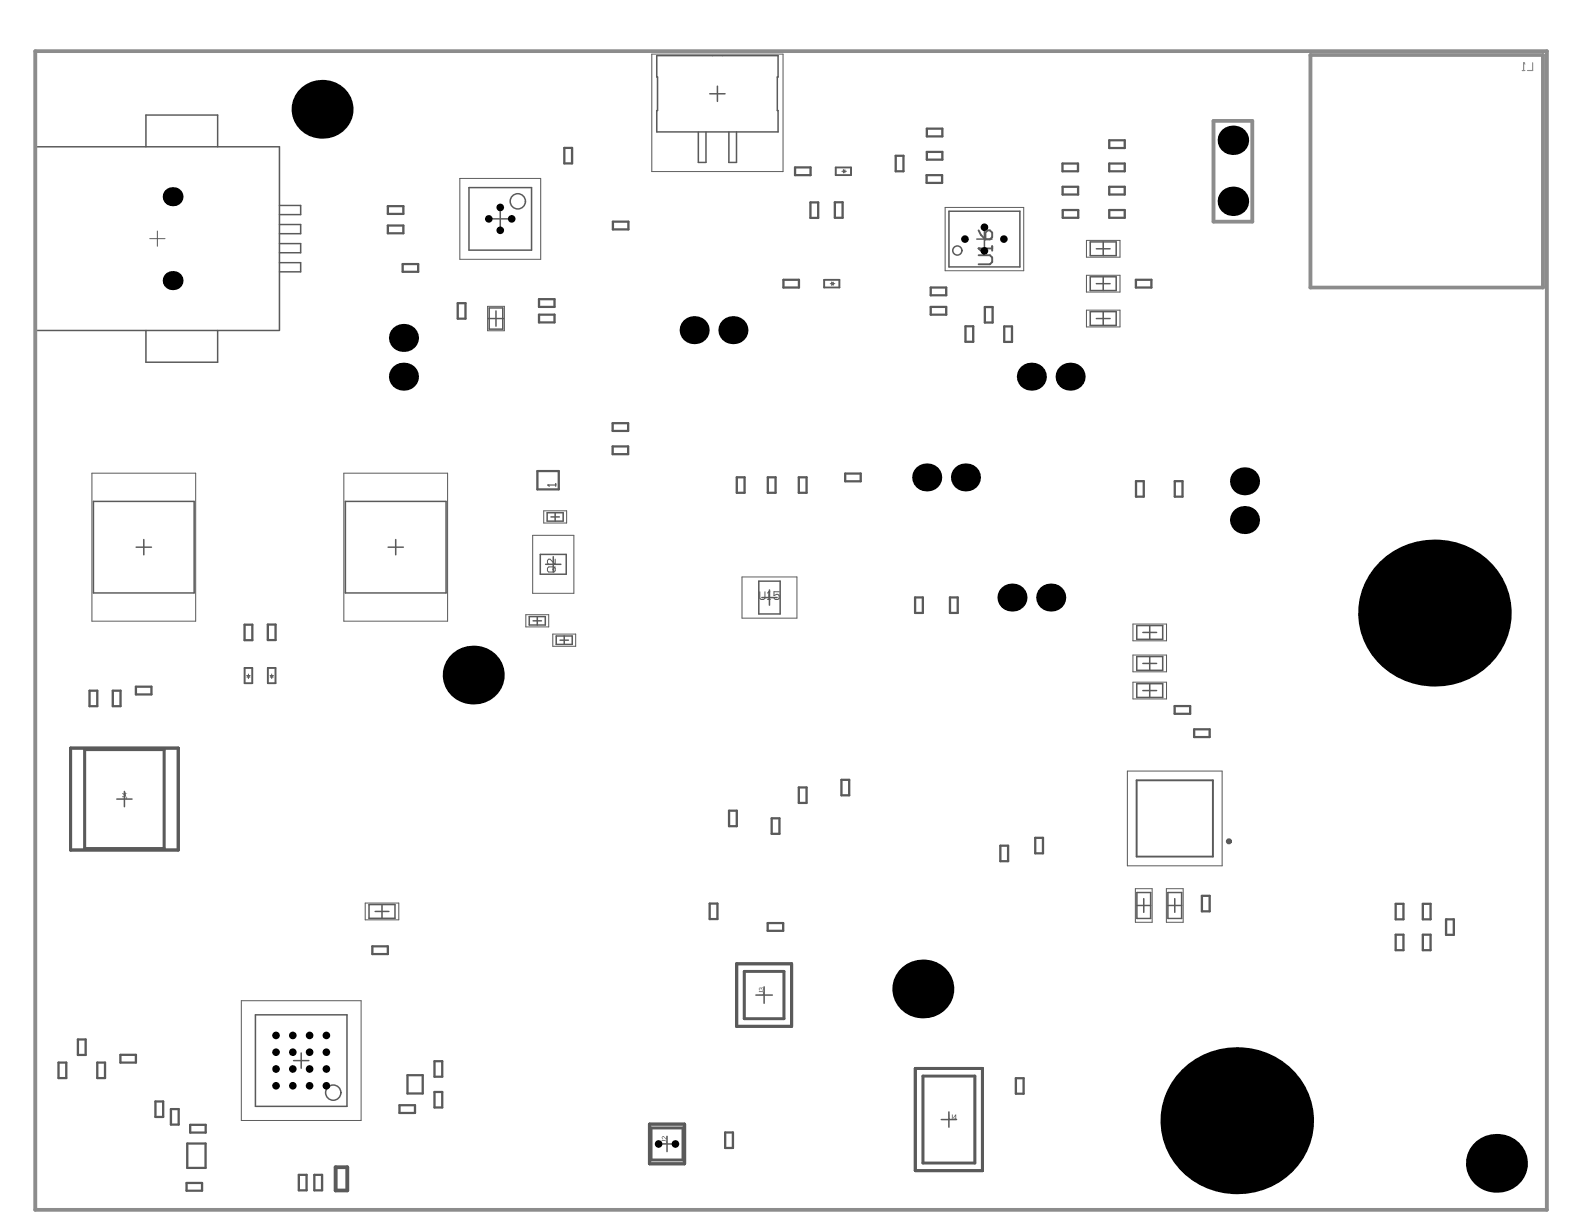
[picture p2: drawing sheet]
<svg xmlns="http://www.w3.org/2000/svg" width="279mm" height="216mm" viewBox="0 0 279 216" stroke-linecap="round" stroke-linejoin="round" font-family="sans-serif">
<g fill="none" stroke="#5a5a5a" stroke-width=".26">
<path d="M115.8 9.8h21.4v3.8h-.1l.1 9.7h-21.4v-3.8h.2zM125.2 16.5h2.7M126.5 15.2v2.7M25.7 25.9v-5.6h12.7v5.6M49.3 36.2h3.7v1.7h-3.7M49.3 39.6h3.7v1.6h-3.7M82.7 33.1h11.1v11h-11.1zM86.9 38.6h2.7M88.2 37.3v2.7M123.2 23.3v5.4h1.3v-5.4M128.6 23.3v5.4h1.3v-5.4M167.4 37.3h12.5v9.8h-12.5z"/>
<path d="M25.7 58.3v5.6h12.7v-5.6M49.3 43h3.7v1.6h-3.7M49.3 46.3h3.7v1.6h-3.7M49.3 58.2v-32.3h-43.1v32.4h43.1M86.1 56.2h2.7M86.3 54.3h2.4v3.8h-2.4zM87.5 54.8v2.7M172.3 42.2h2.7M173.6 40.8v2.7M192.3 42.7h4.6v2.4h-4.6zM192.3 48.8h4.6v2.4h-4.6zM192.3 55h4.6v2.4h-4.6z"/>
<path d="M193.4 56.2h2.4M193.4 43.9h2.4M193.4 50h2.4M194.6 42.7v2.4M194.6 48.8v2.4M194.6 55v2.4M16.5 88.4h17.7v16.2h-17.7zM24 96.5h2.7M25.4 95.2v2.7M60.9 88.4h17.8v16.2h-17.8zM68.5 96.5h2.6M69.8 95.2v2.7"/>
<path d="M95.3 97.8h4.6v3.5h-4.6zM96.2 99.5h2.7M96.5 90.4h2.8v1.5h-2.8zM97.2 91.2h1.5M97.6 98.2v2.7M97.9 90.4v1.5M93.4 108.8h2.8v1.4h-2.8zM94 109.5h1.5M94.8 108.8v1.4M98.1 112.2h2.8v1.5h-2.8zM98.8 112.9h1.5M99.5 112.2v1.5"/>
<path d="M133.8 102.5h3.8v5.8h-3.8zM134.4 105.4h2.7M135.7 104.1v2.6M200.5 110.3h4.6v2.5h-4.6zM200.5 115.8h4.6v2.4h-4.6zM201.6 117h2.4M201.6 111.6h2.4M202.8 110.3v2.5M202.8 115.8v2.4M21.9 139.6v2.7M200.5 120.6h4.6v2.4h-4.6zM201.6 121.8h2.4"/>
<path d="M202.8 120.6v2.4M20.6 140.9h2.7M65.1 159.6h4.6v2.4h-4.6zM67.4 159.6v2.4M200.5 159.7h2.5M200.5 157.4h2.5v4.6h-2.5zM201.7 158.5v2.4M206 159.7h2.4M206 157.4h2.4v4.6h-2.4zM207.2 158.5v2.4M45.1 179h16.1v16.2h-16.1zM66.2 160.8h2.4"/>
<path d="M133.3 175.5h2.9M134.8 174.1v2.9M51.8 187.1h2.7M53.1 185.7v2.7M166 197.5h2.7M167.4 196.1v2.7M116.3 201.8h2.7M117.7 200.4v2.7"/>
<circle cx="91.3" cy="35.5" r="1.35"/>
<circle cx="168.9" cy="44.2" r=".81"/>
<circle cx="58.8" cy="192.7" r="1.35"/>
</g>
<g fill="none" stroke="#5a5a5a" stroke-width=".18">
<path d="M115 9.5h23.1v20.8h-23.1zM81.1 31.5h14.3v14.2h-14.3zM166.7 36.6h13.9v11.2h-13.9zM26.4 42.1h2.7M27.8 40.7v2.7M86 54h3v4.3h-3zM191.6 42.4h6v3h-6zM191.6 48.6h6v2.9h-6zM191.6 54.7h6v3h-6zM16.2 83.5h18.3v26.1h-18.3zM60.6 83.5h18.4v26.1h-18.4zM94 94.4h7.2v10.3h-7.2z"/>
<path d="M95.9 90.1h4v2.2h-4zM92.8 108.4h4v2.2h-4zM97.5 111.8h4v2.2h-4zM130.9 101.8h9.7v7.2h-9.7zM199.8 110.1h6v2.9h-6zM199.8 115.5h6v3h-6zM198.9 136h16.7v16.7h-16.7zM199.8 120.3h6v3h-6zM64.4 159.3h5.9v2.9h-5.9zM200.3 156.8h2.9v5.9h-2.9zM205.7 156.8h3v5.9h-3zM42.6 176.5h21.1v21.1h-21.1z"/>
</g>
<path d="M200.5 137.6h13.4v13.5h-13.4z" fill="none" stroke="#5a5a5a" stroke-width=".34"/>
<g fill="none" stroke="#5a5a5a" stroke-width=".53">
<path d="M12.4 132h19v17.9h-19zM129.9 170h9.7v11h-9.7zM114.6 198.3h6.2v7h-6.2zM161.5 188.5h11.8v18h-11.8z"/>
<circle cx="216.8" cy="148.4" r=".27"/>
</g>
<g fill="#5a5a5a">
<path d="M116.7 201.1h.6a.37 .37 0 0 1 .3 .3 .37 .37 0 0 1-.2 .4h-.7l.6-.1a.24 .24 0 0 0 .2-.3 .24 .24 0 0 0-.3-.2h-.5z"/>
<path d="M116.8 200.5l.3-.1 .4 .4 .1-.4v.6l-.5-.4a.16 .16 0 0 0-.3 0 .16 .16 0 0 0 .1 .2l.1 .2-.3-.2z"/>
<path d="M133.9 174.9h.4a.35 .35 0 0 1 .4 .3 .35 .35 0 0 1-.4 .3h-.4h.4a.24 .24 0 0 0 .3-.3 .24 .24 0 0 0-.3-.2h-.4z"/>
<path d="M133.9 174.2h.2a.17 .17 0 0 0 .1 .1 .17 .17 0 0 0 .2-.1 .28 .28 0 0 1 .3 .2 .28 .28 0 0 1-.2 .3v-.1a.17 .17 0 0 0 .1-.2 .17 .17 0 0 0-.2-.1 .17 .17 0 0 0-.1 .2h-.1a.15 .15 0 0 0-.1-.2 .15 .15 0 0 0-.2 .1 .15 .15 0 0 0 .2 .2v.1l-.2-.1z"/>
<path d="M167.4 196.6l.1 .6a.21 .21 0 0 0 .2 .2 .21 .21 0 0 0 .2-.3v-.5h.1v.7l-.3 .2a.27 .27 0 0 1-.3-.4z"/>
<path d="M21.5 140.5h.7a.19 .19 0 0 1 .2 .3 .19 .19 0 0 1-.2 .1 .14 .14 0 0 0 .1-.2 .14 .14 0 0 0-.1-.1h-.7z"/>
<path d="M168.5 196.8l-.3 .4h.3zM168.5 196.6h.2v.9h-.2v-.2h-.4z"/>
<path d="M21.7 140l.4 .3v-.3zM21.5 139.9h.6v-.1h.1v.1l.2 .1h-.2v.4h-.1z"/>
</g>
<path d="M12.4 132h19v17.9h-19zM14.9 132.2h14.1v17.5h-14.1zM129.9 170h9.7v11h-9.7zM131.3 171.3h7v8.4h-7zM114.6 198.3h6.2v7h-6.2zM114.8 199h5.7v5.6h-5.7zM161.5 188.5h11.8v18h-11.8zM162.8 189.8h9.2v15.3h-9.2z" fill="none" stroke="#5a5a5a" stroke-width=".53"/>
<g fill="none" stroke="#5a5a5a" stroke-width=".4">
<path d="M68.4 36.4h2.7v1.3h-2.7zM68.4 39.8h2.7v1.3h-2.7zM99.5 26.1h1.4v2.7h-1.4zM108.1 39.1h2.7v1.4h-2.7zM140.2 29.5h2.8v1.4h-2.8zM143 35.7h1.3v2.7h-1.3zM147.3 35.7h1.3v2.7h-1.3zM158 27.5h1.4v2.7h-1.4zM163.4 30.9h2.8v1.4h-2.8zM163.5 22.7h2.7v1.4h-2.7zM163.5 26.8h2.7v1.4h-2.7zM187.4 28.8h2.7v1.4h-2.7z"/>
<path d="M187.4 32.9h2.8v1.4h-2.8zM187.5 37h2.7v1.4h-2.7zM195.7 28.8h2.7v1.4h-2.7zM195.7 24.7h2.7v1.4h-2.7zM195.7 37h2.7v1.4h-2.7zM195.7 32.9h2.7v1.4h-2.7zM71 46.6h2.8v1.3h-2.8zM80.7 53.5h1.4v2.7h-1.4zM95.1 55.5h2.7v1.4h-2.7zM95.1 52.8h2.7v1.3h-2.7zM138.2 49.4h2.7v1.3h-2.7zM164.2 54.1h2.7v1.4h-2.7z"/>
<path d="M164.2 50.7h2.7v1.4h-2.7zM170.3 57.6h1.4v2.7h-1.4zM173.7 54.2h1.4v2.7h-1.4zM177.1 57.6h1.4v2.7h-1.4zM200.4 49.4h2.7v1.3h-2.7zM108.1 74.6h2.7v1.4h-2.7zM108.1 78.7h2.7v1.4h-2.7zM94.8 83.1h3.8v3.2h-3.8zM130 84.2h1.3v2.7h-1.3zM135.4 84.2h1.4v2.7h-1.4zM140.9 84.2h1.4v2.7h-1.4zM149.1 83.5h2.7v1.4h-2.7z"/>
<path d="M200.4 84.9h1.3v2.7h-1.3zM207.2 84.9h1.4v2.7h-1.4zM43.1 110.2h1.4v2.7h-1.4zM47.2 110.2h1.4v2.7h-1.4zM161.4 105.4h1.4v2.7h-1.4zM167.6 105.4h1.3v2.7h-1.3zM15.8 121.8h1.4v2.8h-1.4zM19.9 121.8h1.4v2.8h-1.4zM24 121.1h2.7v1.4h-2.7zM140.9 138.9h1.4v2.7h-1.4zM148.4 137.6h1.4v2.7h-1.4zM207.2 124.5h2.7v1.4h-2.7z"/>
<path d="M210.6 128.6h2.8v1.4h-2.8zM125.2 159.4h1.3v2.7h-1.3zM128.6 143h1.4v2.7h-1.4zM136.1 144.3h1.4v2.8h-1.4zM176.5 149.2h1.3v2.7h-1.3zM182.6 147.8h1.4v2.7h-1.4zM212 158h1.4v2.7h-1.4zM246.2 159.4h1.4v2.8h-1.4zM251 159.4h1.3v2.8h-1.3zM65.7 166.9h2.7v1.4h-2.7zM135.4 162.8h2.7v1.4h-2.7zM246.2 164.9h1.4v2.7h-1.4z"/>
<path d="M251 164.9h1.3v2.7h-1.3zM255.1 162.2h1.3v2.7h-1.3zM10.3 187.4h1.4v2.8h-1.4zM13.7 183.3h1.4v2.8h-1.4zM17.2 187.4h1.3v2.8h-1.3zM21.2 186.1h2.8v1.3h-2.8zM27.4 194.3h1.4v2.7h-1.4zM30.1 195.6h1.4v2.8h-1.4zM33.5 198.4h2.8v1.4h-2.8zM70.5 194.9h2.7v1.4h-2.7zM71.9 189.7h2.7v3.2h-2.7zM76.6 187.2h1.4v2.7h-1.4z"/>
<path d="M76.6 192.6h1.4v2.7h-1.4zM127.9 199.8h1.4v2.7h-1.4zM179.2 190.2h1.4v2.7h-1.4zM32.9 208.7h2.7v1.3h-2.7zM33 201.7h3.3v4.3h-3.3zM52.7 207.2h1.4v2.8h-1.4zM55.4 207.2h1.4v2.8h-1.4z"/>
</g>
<path d="M147.4 29.5h2.7v1.4h-2.7zM145.4 49.4h2.7v1.3h-2.7zM172.6 45h2l.4 .4v.8l-.4 .4h-2M172.6 43.8h2.4M175 43.4v.8M43.1 117.8h1.4v2.7h-1.4zM47.3 117.8h1.3v2.7h-1.3z" fill="none" stroke="#5a5a5a" stroke-width=".34"/>
<g fill="none" stroke="#5a5a5a" stroke-width=".18">
<path d="M148.5 30.2h.3M148.8 29.9l.2 .3-.2 .3zM149 29.9v.6M149 30.2h.3M146.4 50h.3M146.7 49.8l.3 .2-.3 .3zM147 50h.3M147 49.8v.5M97.9 98.6v.9l-.9-.9h-.2l-.2 .3v.4l.2 .2M97.9 100l-.4 .5M43.6 119.2h.5l-.3 .2zM43.6 119.4h.5"/>
<path d="M43.8 118.9v.3M43.8 119.4v.3M47.7 119.2h.5l-.3 .2zM47.7 119.4h.5M47.9 118.9v.3M47.9 119.4v.3M96.6 100.2l.2-.2h.9l.2 .2v.5l-.2 .2h-.9l-.2-.2zM134 104.4v1.1l.2 .2h.5l.2-.2v-1.1M135.4 105.7h.4M135.6 104.4h.1M135.6 104.4v1.3M135.6 104.4l-.2 .2"/>
<path d="M137.4 104.4h-.9v.7l.5-.3h.2l.2 .3v.4l-.2 .2h-.4l-.3-.2"/>
</g>
<path d="M59.2 205.9h2.1v4.1h-2.1z" fill="none" stroke="#5a5a5a" stroke-width=".67"/>
<path d="M96.7 85.6h.1M96.7 85.6h1.3M96.7 85.6l.2 .2M98 85.3v.5" fill="none" stroke="#5a5a5a" stroke-width=".21"/>
<circle cx="172.6" cy="43.8" r=".17" fill="#5a5a5a"/>
<path d="M172.6 43.8l.4 .4M172.6 40.6l.4 .8 .8 .8M173.8 41l.4-.4h.4l.4 .4v.8l-.4 .4h-.8z" fill="none" stroke="#5a5a5a" stroke-width=".34"/>
<path d="M6.2 9h266.6v204.4h-266.6zM231.1 9.7h41.1v41h-41.1zM214.1 21.3h6.8v17.8h-6.8z" fill="none" stroke="#8c8c8c" stroke-width=".67"/>
<path d="M268.5 12.4h.5M268.7 11.1h.1M268.7 11.1v1.3M268.7 11.1l.3 .2M270.3 11.1v1.3h-.9" fill="none" stroke="#8c8c8c" stroke-width=".2"/>
<g fill="#000">
<circle cx="56.8" cy="19.3" r="5.3"/>
<circle cx="30.5" cy="34.7" r="1.72"/>
<circle cx="86.2" cy="38.6" r=".67"/>
<circle cx="88.2" cy="36.6" r=".67"/>
<circle cx="90.3" cy="38.6" r=".67"/>
<circle cx="217.5" cy="35.5" r="2.64"/>
<circle cx="217.5" cy="24.7" r="2.64"/>
<circle cx="30.5" cy="49.5" r="1.72"/>
<circle cx="71.2" cy="59.6" r="2.52"/>
<circle cx="88.2" cy="40.6" r=".67"/>
<circle cx="122.4" cy="58.2" r="2.52"/>
<circle cx="129.3" cy="58.2" r="2.52"/>
<circle cx="170.2" cy="42.2" r=".67"/>
<circle cx="173.6" cy="44.3" r=".67"/>
<circle cx="173.6" cy="40.1" r=".67"/>
<circle cx="177.1" cy="42.2" r=".67"/>
<circle cx="71.2" cy="66.4" r="2.52"/>
<circle cx="181.9" cy="66.4" r="2.52"/>
<circle cx="188.8" cy="66.4" r="2.52"/>
<circle cx="163.5" cy="84.2" r="2.52"/>
<circle cx="170.3" cy="84.2" r="2.52"/>
<circle cx="219.5" cy="84.9" r="2.52"/>
<circle cx="219.5" cy="91.7" r="2.52"/>
<circle cx="83.5" cy="119.1" r="5.3"/>
<circle cx="178.5" cy="105.4" r="2.52"/>
<circle cx="185.3" cy="105.4" r="2.52"/>
<circle cx="253" cy="108.1" r="13.2"/>
<circle cx="162.8" cy="174.4" r="5.3"/>
<circle cx="48.7" cy="188.6" r=".67"/>
<circle cx="48.7" cy="182.6" r=".67"/>
<circle cx="48.7" cy="191.5" r=".67"/>
<circle cx="48.7" cy="185.6" r=".67"/>
<circle cx="51.6" cy="188.6" r=".67"/>
<circle cx="51.6" cy="182.6" r=".67"/>
<circle cx="51.6" cy="191.5" r=".67"/>
<circle cx="51.6" cy="185.6" r=".67"/>
<circle cx="54.6" cy="188.6" r=".67"/>
<circle cx="54.6" cy="182.6" r=".67"/>
<circle cx="54.6" cy="191.5" r=".67"/>
<circle cx="54.6" cy="185.6" r=".67"/>
<circle cx="57.6" cy="188.6" r=".67"/>
<circle cx="57.6" cy="182.6" r=".67"/>
<circle cx="57.6" cy="191.5" r=".67"/>
<circle cx="57.6" cy="185.6" r=".67"/>
<circle cx="218.2" cy="197.7" r="13.2"/>
<circle cx="116.2" cy="201.8" r=".67"/>
<circle cx="119.1" cy="201.8" r=".67"/>
<circle cx="264" cy="205.2" r="5.3"/>
</g>
</svg>
